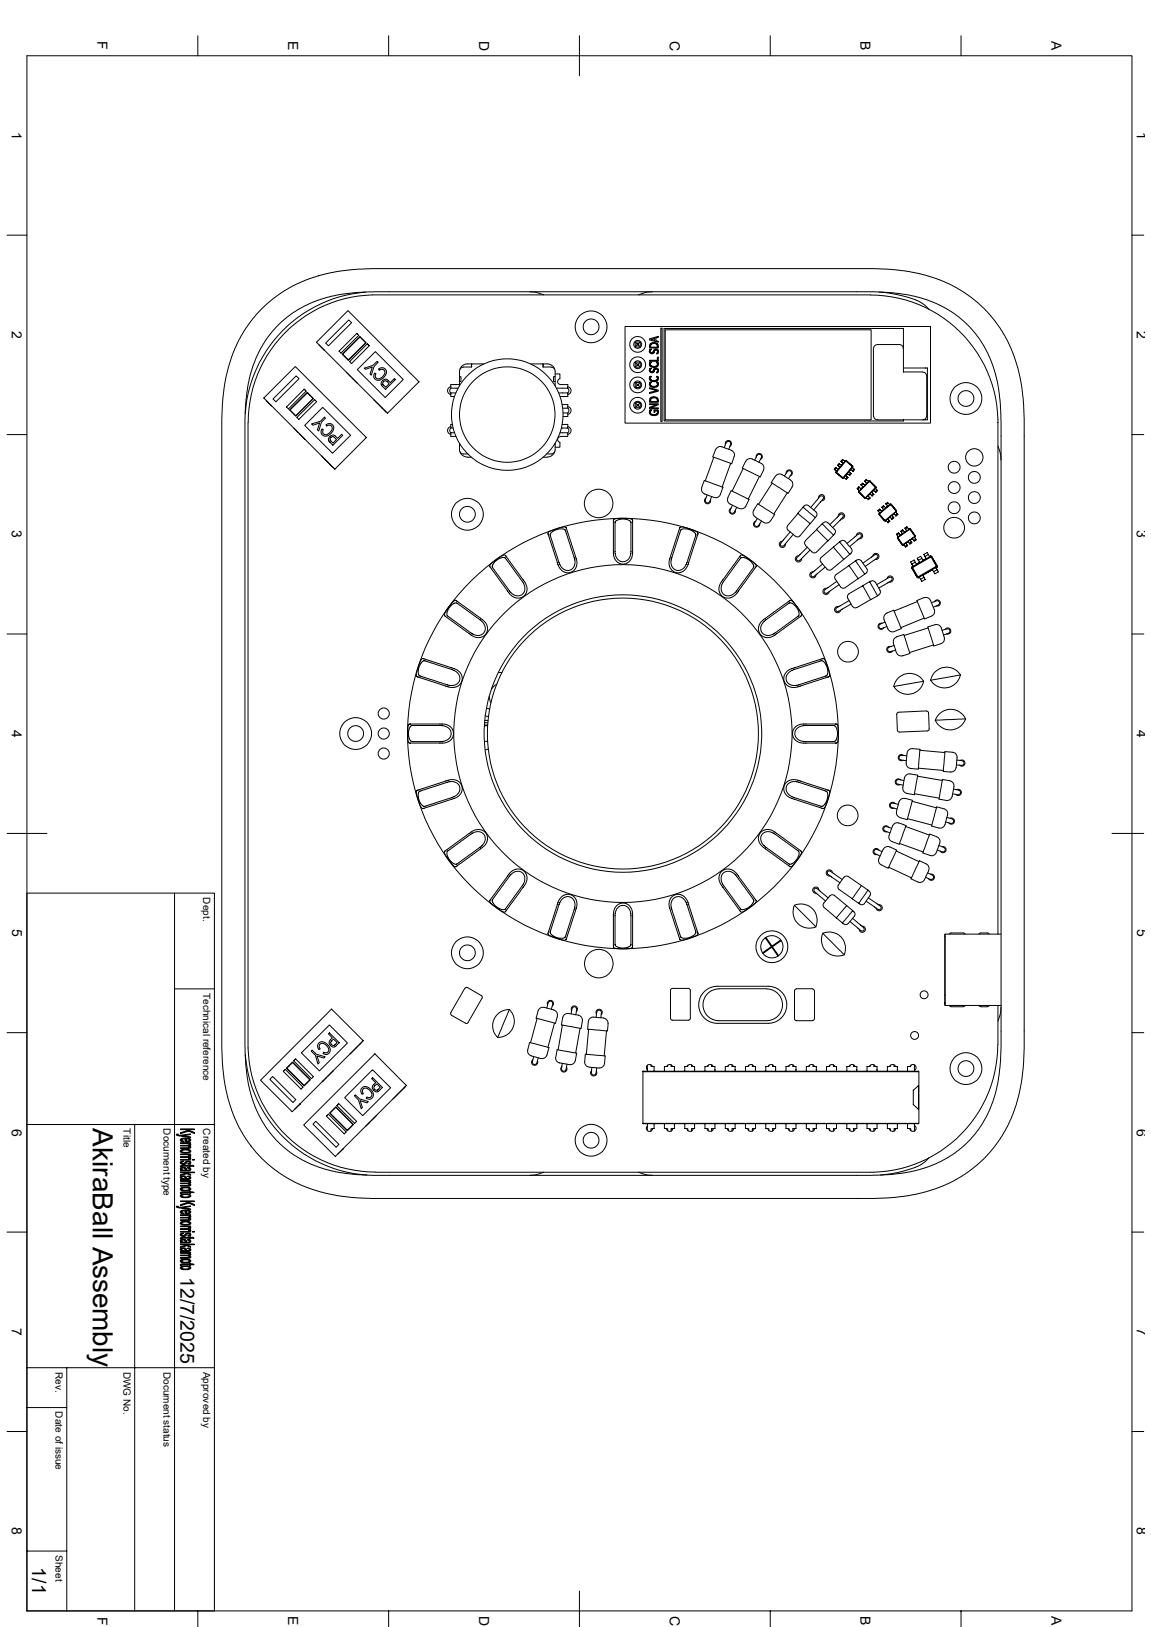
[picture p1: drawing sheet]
<svg xmlns="http://www.w3.org/2000/svg" width="297mm" height="420mm" viewBox="0 0 297 420" stroke-linecap="round" stroke-linejoin="round" font-family="sans-serif">
<defs><g id="words">
<text font-size="7.2" x="23.9" y="291.3" transform="rotate(90 23.9 291.3)">AkiraBall Assembly</text>
<g font-size="5">
<text x="46.6" y="329.6" transform="rotate(90 46.6 329.6)">12/7/2025</text>
<text x="8.3" y="404.6" transform="rotate(90 8.3 404.6)">1/1</text>
</g>
<g font-size="3.6">
<text x="25.1" y="10.7" transform="rotate(90 25.1 10.7)">F</text>
<text x="74.4" y="10.6" transform="rotate(90 74.4 10.6)">E</text>
<text x="123.6" y="10.5" transform="rotate(90 123.6 10.5)">D</text>
<text x="172.8" y="10.5" transform="rotate(90 172.8 10.5)">C</text>
<text x="222.1" y="10.6" transform="rotate(90 222.1 10.6)">B</text>
<text x="271.3" y="10.6" transform="rotate(90 271.3 10.6)">A</text>
<text x="3.1" y="34" transform="rotate(90 3.1 34)">1</text>
<text x="293.4" y="34" transform="rotate(90 293.4 34)">1</text>
<text x="3.1" y="85.4" transform="rotate(90 3.1 85.4)">2</text>
<text x="293.4" y="85.4" transform="rotate(90 293.4 85.4)">2</text>
<text x="3.1" y="136.9" transform="rotate(90 3.1 136.9)">3</text>
<text x="293.4" y="136.9" transform="rotate(90 293.4 136.9)">3</text>
<text x="3.1" y="188.4" transform="rotate(90 3.1 188.4)">4</text>
<text x="293.4" y="188.4" transform="rotate(90 293.4 188.4)">4</text>
<text x="3.1" y="239.9" transform="rotate(90 3.1 239.9)">5</text>
<text x="293.4" y="239.9" transform="rotate(90 293.4 239.9)">5</text>
<text x="3.1" y="291.3" transform="rotate(90 3.1 291.3)">6</text>
<text x="293.4" y="291.3" transform="rotate(90 293.4 291.3)">6</text>
<text x="3.1" y="342.8" transform="rotate(90 3.1 342.8)">7</text>
<text x="293.4" y="342.8" transform="rotate(90 293.4 342.8)">7</text>
<text x="3.1" y="394.3" transform="rotate(90 3.1 394.3)">8</text>
<text x="293.4" y="394.3" transform="rotate(90 293.4 394.3)">8</text>
<text x="25.1" y="417.3" transform="rotate(90 25.1 417.3)">F</text>
<text x="74.4" y="417.2" transform="rotate(90 74.4 417.2)">E</text>
<text x="123.6" y="417.1" transform="rotate(90 123.6 417.1)">D</text>
<text x="172.8" y="417.1" transform="rotate(90 172.8 417.1)">C</text>
<text x="222.1" y="417.2" transform="rotate(90 222.1 417.2)">B</text>
<text x="271.3" y="417.2" transform="rotate(90 271.3 417.2)">A</text>
</g>
<g font-size="2.6">
<text x="52.5" y="231.6" transform="rotate(90 52.5 231.6)">Dept.</text>
<text x="52.5" y="256.3" transform="rotate(90 52.5 256.3)">Technical reference</text>
<text x="31.9" y="291.3" transform="rotate(90 31.9 291.3)">Title</text>
<text x="42.2" y="291.3" transform="rotate(90 42.2 291.3)">Document type</text>
<text x="52.5" y="291.3" transform="rotate(90 52.5 291.3)">Created by</text>
<text x="14.4" y="354.1" transform="rotate(90 14.4 354.1)">Rev.</text>
<text x="31.9" y="354.1" transform="rotate(90 31.9 354.1)">DWG No.</text>
<text x="42.2" y="354.1" transform="rotate(90 42.2 354.1)">Document status</text>
<text x="52.5" y="354.1" transform="rotate(90 52.5 354.1)">Approved by</text>
<text x="14.4" y="364.4" transform="rotate(90 14.4 364.4)">Date of issue</text>
<text x="14.4" y="401.4" transform="rotate(90 14.4 401.4)">Sheet</text>
</g>
</g></defs>
<g fill="none" stroke="#000" stroke-width=".26">
<path d="M6.9 14.4h285.2v401.4h-285.2zM51.1 9.2v5.2M100.3 9.2v5.2M149.5 9.2v10.4M198.8 9.2v5.2M248 9.2v5.2M1.8 60.7h5.1M67.6 79.7l3.2-2.9 2.6-1.8 3.1-1.6 2.6-1.2 6.2-1.8 7.3-.9 133.1-.2 5.4 .3 3.8 .5 3.8 .9 3.7 1.2 3.4 1.5 3.2 1.9 3.5 2.7 2.9 2.9 3.2 4.4 1.5 2.7 1.3 2.9 1.8 6.2 1 7.3 .1 166.1-.3 5.3-.5 3.8-1.2 5.2-1.3 3.5-1.7 3.3-1.8 3-2.1 2.7-3.1 3-4.2 3.1-3 1.7-2.7 1.1-6.2 1.8-7.3 .9-133.1 .2-5.3-.3-3.8-.5-3.9-.9-3.7-1.2-3.4-1.5-3.2-1.9-3.5-2.7-2.8-2.8-3.3-4.4-1.5-2.8-1.3-2.9-1.8-6.2-.9-7.3-.2-166.1 .3-5.3 .6-4.1 .8-3.5 .9-3 1.6-3.7 1.5-2.7 2.3-3.3zM94.3 75.4a33.8 33.8 0 0 0-31 31.4M136.7 75.3l1.8 .2 1.8 .6M168.4 75.3l-1.9 .2-1.7 .6M224.6 76.1h-127.7a32.9 32.9 0 0 0-32.8 33"/>
<path d="M224.6 76.2a33 33 0 0 1 32.9 32v132.9M226.9 75.4a30.2 30.2 0 0 1 10.6 2.6l1.2 .8 1 1M292.1 60.7h3M71.5 84.2l3.7-3.2 4.7-2.6 5.5-1.9 3.1-.6 3.9-.4 4.2-.2h128.9l5.1 .3 4.1 .6 4.4 1.1 2.5 1.1 3 1.5 3 2.1 1.7 1.4 2.4 2.7 1.3 1.7 1.7 3 1.8 4.4 1.2 5.4 .6 6.5v163.4l-.3 5.2-.6 4.1-.7 3-1.3 3.7-1.7 3.2-1.4 2.1-1.9 2.4-2.8 2.6-1.8 1.3-2.9 1.7-4.5 1.8-5.4 1.2-5.5 .5-131.4 .1-5.2-.3-4.1-.6-4.3-1.1-2.6-1-3-1.6-2.9-2-2.5-2.3-1.7-1.8-1.3-1.8-1.7-2.9-1.8-4.5-1.2-5.4-.6-6.5v-163.4l.2-3.7 .5-4.4 .5-2.6 .8-2.9 1.1-2.8 1.5-2.8 2-2.9zM76.2 94.6l18.3 18.3-8.1 8.2-18.3-18.4zM82.3 89l1.4 1.4M83.7 90.4h.1M84 88.6l6-6 .7 .7-5.9 6zM87.5 90.6l4.6-4.5 .4 .4-4.5 4.6zM88.3 91.4l4.6-4.5 1.6 1.6-4.6 4.5zM88.4 91.4l4.5-4.4 1.5 1.5-4.5 4.4zM89.4 96.1l1.2 1.2"/>
<path d="M89.8 80.2l18.3 18.4-8.1 8.1-18.3-18.4zM90.8 97.6l1.5 1.4M94 95l2.2-.7 1.1-1 .3 .2-1.1 1.1-.7 2.3-.3-.4 .6-1.8-1.8 .6zM94.8 88.7l.5 .5-4.6 4.7-.2-.3-.3-.3zM96.9 90.8l7.2 7.2-4.7 4.6-7.2-7.2zM97.7 95.2l.8-.3 .6 .1 .5 .5 .1 .6-.3 .8-.6 .8-.7 .4-.7 .1-.5-.2-.5-.6 .3-1.1 .3 .2-.1 .8 .5 .5h.5l.7-.4 .7-1v-.6l-.4-.4-.6-.1-.4 .3zM98.6 98.4l.6-.5h.4l1.1 .9 1.1-1.1 .2 .3-2.5 2.5-1.1-1.1-.1-.6zM99.1 98.4l.5-.1 .8 .8-.9 .8-.7-.7v-.4zM116.3 99.8a1.03 1.03 0 0 0-.8 1 1.03 1.03 0 0 0 .8 1.1M118.6 99.3h-2.3v.9h1.9M118.6 97.2v1.3M121.7 94.7v-.8a2.44 2.44 0 0 0-3 1.4"/>
<path d="M124.8 93.9h-3.1v.8l-2.1 .1-.7 .3-.3 .7v1.4h.4v1.3h-.4v1.1M137 93.9h3.1v.8l2.1 .1 .8 .3 .3 .7v1.4h-.5v1.3h.5v1.1M140.2 94.7v-.8a2.44 2.44 0 0 1 2.9 1.4M143.3 97.2v1.3M143.3 96.5h1.2v1.2a.77 .77 0 0 0-.6 .9 .77 .77 0 0 0 .8 .7h1.8v.9h-2.9M146.5 99.8a1.03 1.03 0 0 1 .9 1 1.03 1.03 0 0 1-.9 1.1M161.3 84.3h78.8v24.9h-78.8zM163.9 93.5l.5 .5M163.9 98.7l.5 .5M163.9 88.3l.5 .5M163.9 93.5h1.3v1.3h-1.3zM163.9 98.7h1.3v1.3h-1.3z"/>
<path d="M163.9 88.3h1.3v1.3h-1.3zM164.4 94.3l-.5 .5M164.4 99.5l-.5 .5M164.4 89l-.5 .6M164.7 94.3l.5 .5M164.7 99.5l.5 .5M164.7 89l.5 .6M165.2 93.5l-.5 .5v.3h-.3v-.3h.3M165.2 98.7l-.5 .5v.3h-.3v-.3h.3M165.2 88.3l-.5 .5v.2h-.3v-.2h.3M167.6 93h2v-.8h.3v1.1h-2.3zM167.6 87.5l2.3-.7v.3l-.7 .1v.7l.7 .2v.2l-2.3-.5z"/>
<path d="M167.6 95.2l.5-.1-.2 .7 .4 .2 .5-.9 .7-.1 .4 .3v.7l-.1 .2h-.4l.3-.5-.1-.3-.5-.2-.4 .8-.7 .2-.4-.3zM167.7 98.7l.4-.1-.3 .6 .3 .4 1 .1 .4-.1 .2-.4-.3-.6h.3l.2 .5-.1 .5-.7 .4-.9-.1-.6-.5zM167.7 97.2h.4l-.3 .5 .5 .5 1.1-.1 .3-.4-.3-.5h.4l.1 .6-.5 .6-1.2 .1-.6-.5zM167.7 93.5h.4l-.3 .5 .3 .5 .8 .1 .7-.3 .1-.3-.3-.5h.3l.2 .4-.1 .5-.7 .4h-.9l-.6-.5zM167.7 90.2h.4l-.2 .7 .4 .2 .6-.9 .6-.1 .4 .4v.6l-.1 .2h-.4l.3-.6-.2-.3-.3-.1-.5 .8-.3 .2-.5-.1-.3-.4zM167.9 88.6l.5-.2 1 .2 .4 .4 .1 .8h-2.3v-.8zM167.9 87.6l1.1-.3v.6zM168 88.9l.4-.2h.8l.4 .4v.5h-1.7zM170.5 84.7h.4v24.1h-.4zM171.7 85.1h53.1v23.3h-53.1zM233.1 90l-.3-.8-.7-.3h-5.7l-.5 .2-.3 .4-.2 17.9 .5 .8 13.4 .2v-13.4h-6.2M238.1 96.1l.7 .3 .3 .7"/>
<path d="M238.1 96h-5v-11.2h-61.7v23.9h61.7v-.3M239.1 97.1v10.3M1.8 112.2h5.1M64 109.1v160.6a32.9 32.9 0 0 0 32.9 32.9M68.7 103.5h.1M68.7 103.5l.7 .6M69.4 104.2l.7 .6M70.4 103l6-6 .8 .7-6 6zM74.7 105.8l4.6-4.5 1.6 1.6-4.6 4.5zM74.8 105.8l4.5-4.4 1.5 1.5-4.5 4.4zM75.8 110.5l1.2 1.2M77.3 112l1.4 1.4"/>
<path d="M78.5 100.5l.5 .5-4.6 4.6-.5-.5zM78.6 109.8l4.7-4.6 7.2 7.2-4.7 4.6zM80.4 109.4l2.3-.6 1-1.1 .3 .2-1.1 1.1-.6 2.3-.4-.3 .6-1.8-1.8 .6zM81.2 103.2l.5 .5-4.7 4.5-.4-.5zM82.9 117.6l1 1M83.9 118.6l.2 .2M84.1 118.8l1 1M84.1 109.6l.7-.3 .7 .1 .6 .6v.5l-.6 1.3-.8 .6-.8 .2-1-.6-.1-.7 .3-.6 .3 .2-.1 .9 .6 .4 1.1-.4 .7-1.1v-.5l-.4-.4-.4-.1-.6 .3zM85 112.7l.6-.3 .5-.1 1 .9 1.1-1.1 .2 .3-2.5 2.5-1.1-1.2v-.5zM85 119.8l.7 .6M85.3 113.1l.7-.4 .8 .8-.9 .9-.7-.8zM96.5 103.2l1.2 1.2"/>
<path d="M97.7 104.4l1 1M98.6 105.4l.7 .6M99.2 106h.1M99.3 106l.3 .3M99.3 106h.1M99.5 106.3h.1M116.3 110.5l-.3 .6 .3 .6M116.3 100.2l-.3 .6 .3 .6M116.3 101.4v1h1M116.3 111.7v.9h1.3M116.3 101.4h1.3M116.3 111.7h1"/>
<path d="M116.3 110.1a1.03 1.03 0 0 0-.8 1 1.03 1.03 0 0 0 .8 1M116.7 109.6h-.4v.9h.6M118.6 114.4v.3M118.7 116.6l.7 1 1.2 .4M118.7 114.7h-.1v1.5l.3 .7a2.09 2.09 0 0 0 1.8 .3M120.6 118h1M140.2 118h1M143.1 114.7h.2v1.5l-.3 .7a2.09 2.09 0 0 1-1.9 .3M143.1 116.6l-.7 1-1.2 .4M143.3 114.4v.3M143.9 113.2l.1 .6 .5 .4v1.2h-1.2M144.2 101.4h2.3"/>
<path d="M144.5 111.7h2v.9h-1.8M144.7 112.7l-.7 .3M144.9 110.5h1.6M145.1 104.4h1.4v1h-1.3M145.1 109.6h1.4v.9M145.3 106.6h1.2M146.5 101.4v1h-1.9M146.5 110.5l.3 .6-.3 .6M146.5 100.2l.3 .6-.3 .6M146.5 106.6v.9h-1.2M146.5 105.4l.3 .6-.3 .6M146.5 104.9a1.03 1.03 0 0 1 .9 1.1 1.03 1.03 0 0 1-.9 1"/>
<path d="M146.5 110.1a1.03 1.03 0 0 1 .9 1 1.03 1.03 0 0 1-.9 1M163.9 103.9l.5 .6M163.9 103.9h1.3v1.3h-1.3zM164.4 104.7l-.5 .5M164.7 104.7l.5 .5M165.2 103.9l-.5 .6v.2h-.3v-.2h.3M167.6 104.2h2.3v.3l-2 .8h2v.2h-2.3v-.3l1.8-.8h-1.8zM167.6 100.1l2.3 .6v.3l-2.3 .6v-.3l1.9-.5-1.9-.5zM167.7 105.9l.4-.1-.2 .5v.3l.3 .4h1l.5-.4-.1-.6h-.6v.5h-.3v-.7h1.1l.1 .9-.8 .6-1-.1-.5-.5zM167.9 102.7l.5-.3 1 .2 .4 .4 .1 .8h-2.3v-.8zM168 102.9l.4-.2h.8l.4 .4v.5h-1.7zM184.2 118l-2.2 6.1"/>
<path d="M187.2 114.8a.81 .81 0 0 1 .4-1 .81 .81 0 0 1 1.1 .4 .81 .81 0 0 1-.4 1M187.4 114.3l-.5 1.3M187.4 114.3a.63 .63 0 0 1 1-.2 .63 .63 0 0 1 0 1l-.4 .9M188.6 119.6l-2.2 6.1M188.7 116.2l-1.2-.4a2.5 2.5 0 0 0-2.5-.2l-.4 .5-.7 1.8 4.9 1.8 .7-2.5-.3-.6-.5-.4M192.4 119.1l-.8 1.7 1.1 .6 3.5 1.7 .8-1.7a1.6 1.6 0 0 0-1.3-2.1l-.4-.3a2.24 2.24 0 0 0-2.7-.2l-.2 .3M195.2 118.1a.8 .8 0 0 1 .5-1 .8 .8 0 0 1 1 .5 .8 .8 0 0 1-.5 1M195.4 117.6a.64 .64 0 0 1 1-.2 .64 .64 0 0 1-.1 1l-.5 .9M195.4 117.6l-.7 1.2M216.7 119.8l-.4 .5M217 119.1l.4-.5 .6 .5 .4-.2 1.6 1.4-.1 .4 .4 .4M217 119.1l.2 .2"/>
<path d="M217 119.1h.1M217.2 119.3l.4 .2-.5 .6M217.6 118.7l-.4 .6M218.1 119l-1 1.1M218.1 119l.1 .1M218.4 119l1.5 1.4 .1-.1M218.4 119.1l-2.5 2.9 1.7 1.3 2.3-2.8M218.4 119l1.6 1.3M218.4 119h-.3M239.1 107.4l-.3 .7-.7 .3M257.5 115.1l.6 1.8 .2 1.8M292.1 112.2h3"/>
<path d="M85.7 120.4l.4 .3M85.7 120.4h.1M141.5 137.5l.7-.5 2-.7 1.1-.3 .8 .2 2.7 8.6-.1 1.6-1 1.2-.9 .3-.9-.1-1-.5-.5-.7-3-8.8zM142.5 137.2l1.9-.7h.9l.6 .4 2.4 7.6 .1 .9-.3 .8a2.01 2.01 0 0 1-2 1 2.01 2.01 0 0 1-1.7-1.6l-2.5-7.5zM158.4 134.1l.8-.3h2.5l1.1 .1 .4 .3v8.8l-.4 1.5-.7 .7-.7 .3-.8 .1-1-.3-.6-.6-.6-1zM158.8 134.6l.8-.4 1.5-.2 1.1 .2 .6 .6v7.9l-.5 1.5-1.1 .7a2.3 2.3 0 0 1-2.5-2.8zM175.4 136.2l.8-.2 2.4 .7 1.3 .6 .2 .5-2.7 8.4-1.1 1.3-1.5 .4-.8-.2-.7-.5-.5-1-.2-1.1zM175.7 136.8l.5-.3 1.8 .2 1.2 .8 .4 .6-2.5 7.5-.7 1.1-1.2 .5a2.17 2.17 0 0 1-1.8-3.2zM181.1 125.9l.6-1.9 4.9 1.8-.8 2.1-.9 .6-.6-.1M181.1 125.9v1l.8 .6M181.8 127.5l2.4 .9M182.2 128.5a.81 .81 0 0 0-.3 1.1 .81 .81 0 0 0 1 .4 .81 .81 0 0 0 .4-1.1"/>
<path d="M182.5 127.8l-.5 1.2M183.6 128.2l-.2 .5a.84 .84 0 0 1-.4 .9 .84 .84 0 0 1-1-.1v-.5M187.8 128.4l.9-1.7 4.6 2.2-.9 1.8M187.8 128.4a1.58 1.58 0 0 0 1.4 2.1l1.5 .8M188.7 131.1a.8 .8 0 0 0-.5 1.1 .8 .8 0 0 0 1 .5 .8 .8 0 0 0 .5-1M189 130.4l-.4 .9a.68 .68 0 0 0 .1 1.2 .68 .68 0 0 0 1-.7l.4-.8M191.8 120.9l-2.9 5.8M192.4 130.6l-.7 .7-.9-.1M194.9 133.4l-.5-.4v-1l1.1-2 4.4 2.8-1.1 1.7-.5 .4-.6 .1-.6-.2M194.9 133.5l2.2 1.4M195 134.5a.8 .8 0 0 0-.5 1 .8 .8 0 0 0 .9 .6 .8 .8 0 0 0 .6-.9M195.5 133.8l-.6 .9a.68 .68 0 0 0 0 1.1 .68 .68 0 0 0 1.1-.5l.5-.8"/>
<path d="M196 123l-2.9 5.8M199.3 124.7l-3.6 5.5M200.1 122.9l-1.1 1.7 3.7 2.4 .7 .3 1-1.6M201.8 122.6l-.9-.2-.8 .5M201.8 122.5l1.1 .7a2.24 2.24 0 0 1 1.7 2.2l-.2 .3M201.9 139.7a.81 .81 0 0 0-.8 .9 .81 .81 0 0 0 .9 .7 .81 .81 0 0 0 .7-1M202.4 122.9l.3-.5a.91 .91 0 0 1 1.4-.6l.1 .6-.7 1.2M202.9 122.2a.8 .8 0 0 1 .6-.9 .8 .8 0 0 1 .9 .6 .8 .8 0 0 1-.5 1M203.2 127.2l-3.5 5.5M203.2 135.7a1.09 1.09 0 0 0 .7 1.6l1.3 1.1M203.9 137.3l-1.7 2.1a1.2 1.2 0 0 0-.7 1.5l.4 .1 .4-.2M204.7 138l-2.4 2.8"/>
<path d="M205.9 132.5l-2.7 3.2M206.4 138.3l-.5 .3-.6-.2M207.2 130.9l-1.3 1.6 .4 .4 2.8 2.3 1.3-1.6M207.2 130.9l3.2 2.7M207.2 130.9a1.1 1.1 0 0 1 1-.6 1.1 1.1 0 0 1 1 .7 2.68 2.68 0 0 1 1.6 1.9l-.4 .7M207.9 139.6l-.3 .6 .3 .5M209 135.2l-2.6 3.1M209.2 131l1.7-2.1a1.02 1.02 0 0 1 1.6-.7l-.1 .6-2.4 2.9M210.7 136.7l-2.9 2.9M211.2 128.7a.81 .81 0 0 1 .7-1 .81 .81 0 0 1 .9 .7 .81 .81 0 0 1-.8 .9M212.2 135.2l-1.5 1.5 3 2.9 1.4-1.5M212.2 135.2l2.9 2.9"/>
<path d="M212.5 134.9l-.3 .3M212.5 135l.6-.3 .5 .3M213.6 134.9l1.8 1.8M213.6 139.6l-2.9 2.9M215.3 136.7l.3 .5-.3 .6M215.4 137.8l-.3 .3M215.5 121.3l.4 .3-.2 .4 1.7 1.4 .4-.1 .6 .5 .4-.5-.2-.2M215.8 121.8h.1M215.9 120.8l-.4 .5M215.9 122h-.1M216.3 121.2l-.5 .8 1.6 1.4h.3M216.3 120.3l.4 .3"/>
<path d="M216.3 133.3a.8 .8 0 0 1 .8-.9 .8 .8 0 0 1 .8 .8 .8 .8 0 0 1-.9 .8M217 139.7l-.3 .2M217 139.7l.6-.2 .5 .3M217.1 120.1l-.9 1.1-.6-.6-.3 .5 .2 .2M217.1 120.1l-.6-.5-.4 .5 .2 .2M217.5 123.3l-.1 .1M217.5 133.5a.52 .52 0 0 0-.2-.8 .52 .52 0 0 0-.7 .3l-2.5 2.4M217.5 133.5l-2.6 2.7M217.6 123.3l.1 .1M218.1 139.7l.8 1a1.68 1.68 0 0 1 .9 1.9l-.5 .5M218.6 123.1l-.4 .5M219.1 121.8l.4 .3"/>
<path d="M219.5 122.1l.2 .2-.4 .4-.6-.4-.5 .5 .4 .3M219.5 122.1l-.4 .5M219.9 120.4l.1 .2M220 120.3v.3M220 120.6l-.5 .6M220.3 121.1l.2 .1M220.3 121.1l-.4 .4M220.5 121.2h.1M220.5 121.2l-.4 .5-.6-.5-1.8 2.2M221 138.3a.81 .81 0 0 1 .9-.8 .81 .81 0 0 1 .7 .9 .81 .81 0 0 1-1 .7M221.7 126.8h.1M221.8 127h-.1"/>
<path d="M221.8 125.8l-.4 .5M222.2 126.2l-.6-.6-.4 .5 .2 .2M222.3 125.3l.4 .4-1 1.1v.2l1.4 1.6h.3M222.8 124.9l-.5 .4M223.2 128.4l-.1 .2M223.3 124.4l.3 .4-.5 .5-.5-.6-.5 .4 .2 .2M223.4 128.4v.2M223.5 128.4l-.1 .2M223.7 124l-.4 .4M224 128l.4 .4M224.2 124.2l-.1 .1-.6-.6-.4 .5 .2 .2M224.2 124.2h.3"/>
<path d="M224.2 124.2l-2 2M224.2 124.2l.1 .1M224.4 128.4l.1 .2-.4 .4-.5-.6M224.4 128.4l-.5 .4M224.5 124.3l-2.7 2.7 1.6 1.4 2.4-2.5M224.5 124.2l1.6 1.5-.2 .4 .4 .4M224.5 124.2l1.5 1.5M224.5 127.5l-.6 .5M225.3 127.4l.2 .2-.5 .5-.5-.6M225.3 127.4l-.4 .5M225.8 125.8l.2 .1M226 125.9l-2.6 2.7h-.3l-1.5-1.6 .1-.4-.3-.3"/>
<path d="M226 125.7v.2M226.3 126.5l.1 .2-.4 .4-.5-.5-.5 .5 .3 .3M226.3 126.5l-.5 .4M226.5 131.8h.1M226.5 131.8l.2 .2M226.7 132l.3 .4-.2 .4 1.4 1.7 .4-.1 .6 .6 .4-.5M226.9 132.5l.1 .1M227 132.8h-.1M227.2 131.6l-.5 .4M227.5 132l-.6 .5v.3l1.3 1.6 .3 .1M227.5 131l.2 .1M227.5 130.9l.5-.4 .5 .6"/>
<path d="M227.5 130.9v.1M227.7 131.1l.3 .4M228.2 130.7l-.5 .4M228.3 134.3l-.1 .1M228.4 134.3l.1 .2M228.7 130.3l-.1-.3 .4-.3 .5 .6 .5-.2 1.4 1.7v.3M228.7 130.3l.4 .3-1.6 1.4-.5-.6-.5 .4M229.1 133.9l.3 .5M229.1 133.9l-.6 .6M229.2 129.9l-.5 .4M229.4 134.4l.2 .1M229.4 134.4l-.4 .3"/>
<path d="M229.6 134.5h.1M229.7 133.5l.5 .6 .4-.4M229.7 130.2h.3M229.7 130.2l-.6 .5M229.7 130.2v.1M229.9 130.3l-2.9 2.5 1.4 1.5 2.8-2.3M230 130.2l1.3 1.6M230.5 133.5l.1 .1M230.5 133.5l-.5 .4M230.6 133.6v.1M231.2 131.9l.1 .2M231.3 131.8v.3"/>
<path d="M231.3 132.1l-2.2 1.8M231.4 132.1l-.2 .1 .3 .4M231.5 138.1l.3 .4-.2 .4 1.2 1.8h.3M231.5 132.6l.1 .2M231.5 132.6l-.4 .4M231.6 138.6l.2 .1M231.6 132.8h.1M231.7 132.8l-.5 .4-.5-.6-.5 .5 .3 .4M231.7 138.9h-.1M232 137.7l-.5 .4M232.6 137.3l.3 .4M232.9 137.7l-.6 .4-.4-.6-.5 .4 .1 .2"/>
<path d="M232.9 137.8l-1.3 .8v.3l1.2 1.7 .3 .1M233.1 136.9l-.5 .4M233.7 136.5l-.2-.2 .5-.3 .5 .6M233.7 136.5l.3 .4-.6 .5-.5-.7-.4 .4 .1 .2M234.2 136.2l-.5 .3M234.5 136.7l-1.6 1.1M234.7 136.5h.2l1.3 1.8-.1 .3M234.7 136.5l-.2 .1M234.7 136.5l.2 .1M234.7 136.5v.2M234.8 136.7l-3.1 2.2 1.3 1.6 3-2M234.9 136.6l-.1 .1 1.3 1.6"/>
<path d="M234.9 136.6l1.2 1.7M235.2 139.9l.1 .2-.5 .4-.4-.7-.6 .5 .3 .4M235.2 139.9l-.5 .4M236 138.3l.1 .3M236.1 138.6l-3 2.1M236.1 138.6l-.1 .1 .3 .4M236.1 138.3v.3M236.3 139.1v.2M236.3 139.1l-.5 .4M236.3 139.3l.1 .1M236.4 139.4l-.5 .3-.4-.6-.6 .4 .3 .4M116.2 156.5l.8-.7 .8-.2 6.2 4.5 .8 .8 .3 .7 .1 .9-.1 .5a2.32 2.32 0 0 1-3.8 .2l-5.9-4.3v-1.1z"/>
<path d="M116.7 155.5l.5-.4 .5-.1 6.8 5 .8 .7 .5 1.1v1l-.4 .9-.6 .6-.8 .2-1.7-.1-7.5-5.4-.1-.5 .2-.4zM126.6 145.6l2.4-1.9 1-.4h.3l5.3 7.3 .4 1.6-.2 .8-.4 .7-1 .6-1.1 .1-.8-.3-.8-.6-5.3-7.2zM127.6 145.1l1.1-.9 1-.3h.6l4.8 6.6 .3 1-.1 1a2.08 2.08 0 0 1-1.8 1.3 2.08 2.08 0 0 1-2-1.2l-4.4-6.1-.1-.5zM191.1 143.4l.7-.1 1.7 1.1 1.4 1.2 .2 .7-5.4 7.4-1.3 .6h-1.3l-.9-.5-.5-.8-.2-1.1 .3-1zM191.2 144l.8-.1 1.2 .5 1 1.1 .3 .8-4.6 6.4-.9 .8-.9 .3a2.03 2.03 0 0 1-1.9-1.2 2.03 2.03 0 0 1 .4-2.3zM205.7 143.9a.48 .48 0 0 0 0 .7 .48 .48 0 0 0 .7 0M206.1 143.5a.8 .8 0 0 0-.8 .7 .8 .8 0 0 0 .8 .9 .8 .8 0 0 0 .7-.9M207.8 140.8l1.8 1.7M208.3 141.3l-2.6 2.6M209 142l-2.6 2.6M209.6 142.5l.5 .2 .6-.2M209.9 147.6a.81 .81 0 0 0-1 .6 .81 .81 0 0 0 .8 1 .81 .81 0 0 0 .9-.8"/>
<path d="M211.8 145l1.6 1.9M212.3 145.6l-2.1 1.7a1.13 1.13 0 0 0-.8 1.4 1.17 1.17 0 0 0 1.5-.6l2-1.7M213.4 151.9a.81 .81 0 0 0-1 .6 .81 .81 0 0 0 .7 1 .81 .81 0 0 0 .9-.8M215.1 141.2l2.6 3.2M215.1 141.2l1.5-1.3 2.7 3.2M215.1 141.2l-3.3 2.9-.2 .6 .2 .3M215.9 150.1l-2.2 1.5a1.16 1.16 0 0 0-1 1.4 1.16 1.16 0 0 0 1.6-.5l2.2-1.6M216.5 156.6a.81 .81 0 0 0-1.1 .5 .81 .81 0 0 0 .6 1 .81 .81 0 0 0 1-.6M217.7 144.4l-3.2 2.6-.5 .2-.6-.3M218.6 140.3l2-1.7a1.23 1.23 0 0 1 1.6-.6 1.13 1.13 0 0 1-.9 1.4l-2.1 1.7M218.7 154.4l.4 .7a2.96 2.96 0 0 0 1.4 1.8l.6-.1 3.6-2M219 153.3l-.3 .5 .1 .6"/>
<path d="M219.1 146l2.3 3.4 1.7-1.2M219.1 146l1.7-1.2 2.3 3.4M219.1 146l-3.4 2.3a1.13 1.13 0 0 0 .2 1.8 2.71 2.71 0 0 0 1.8 1.7l3.7-2.4M219.1 155l-3.2 1.9M219.3 143.1l-1.6 1.3M219.6 155.9l-2.3 1.4a1.16 1.16 0 0 1-1.6 .3l-.1-.4 .3-.3M220.8 144.8a1.11 1.11 0 0 1 1.1-.3 1.11 1.11 0 0 1 .8 .9l.3 .4a1.71 1.71 0 0 1 .6 2l-.5 .4M222.6 151.2l1.8-1 2.1 3.6-1.8 1zM222.6 151.2l-3.6 2.1M222.7 145.4l2.5-1.8a.68 .68 0 0 1 .7-.5 .68 .68 0 0 1 .6 .6l-.2 .4-3 2.1M224.7 150l-.3 .2M224.7 150l.7-.1 .4 .4"/>
<path d="M225.2 143.6a.81 .81 0 0 1 .9-.8 .81 .81 0 0 1 .7 1 .81 .81 0 0 1-1 .6M225.9 150.3l1.2 2.1M226.2 150.9l2.4-1.3a1.16 1.16 0 0 1 1.5-.4 1.17 1.17 0 0 1-1 1.3l-2.4 1.3M226.8 153.5l-.4 .3M227.1 152.4l.1 .6-.4 .5M228.8 158.2l1.8-.7 .3 .7 1.7 4.1-1.8 .7M228.9 158.3a1.63 1.63 0 0 0-.4 2.5l.1 .3a2.31 2.31 0 0 0 1.9 2l.3-.1M228.9 149.4a.8 .8 0 0 1 1-.7 .8 .8 0 0 1 .5 1 .8 .8 0 0 1-1 .5M232.9 140.5l-.1 .1M233 140.5l.1 .2M234.1 140.7l.1 .2-.5 .3-.4-.6-.2 .1M234.1 140.7l-.5 .3"/>
<path d="M235.3 145.6l.3 .5-.4 .5 1.5 2.5 .5-.1 .7 1.1 .9-.5-.4-.6M235.3 146.6h.2M235.4 146.3l.1 .2M236.2 145.1l-.9 .5M236.7 155.3l-6 2.4M236.9 148.9l-.2 .2M236.9 148.9l.1 .2M237 144.7l.3 .5-.8 .4-.6-1-.9 .5 .3 .5M237.9 144.1l-.9 .6M238.4 154.3l-1.8 .7 1.9 4.7 2.2-.8 .4-.6v-.9M238.4 149l-.9 .6M238.5 159.6l-6 2.4"/>
<path d="M238.5 154.3h.9l.7 .7M238.7 143.7l-.3-.6 .9-.5 .6 1.1 .5-.1 1.5 2.5-.1 .3M238.7 143.7l.3 .5-.8 .5-.6-1.1-.9 .5 .3 .6M239.6 143.1l-.9 .6M240.1 155l1 2.4M240.2 143.6l-4.8 2.7-.1 .3 1.4 2.5h.3M240.2 143.6h.2M240.2 143.6v.2M240.3 143.8l-4.8 2.8 1.4 2.3 4.7-2.7M240.4 143.6l-.1 .2 1.3 2.3h.2M240.4 143.6l1.4 2.5M241.1 155.3a.81 .81 0 0 1 1.1-.4 .81 .81 0 0 1 .4 1.1 .81 .81 0 0 1-1 .4"/>
<path d="M241.6 146.1l.2 .2M241.6 155.1l-1.2 .5M241.6 155.1a.65 .65 0 0 1 .8 .6 .65 .65 0 0 1-.7 .7l-.9 .3M241.8 146.3l-4.8 2.8M241.8 146.4l-.3 .2 .3 .5M241.8 147.1l.3 .5-.8 .5-.7-1-2.5 1.4 .3 .5M241.8 146.1v.2M241.8 147.1l-.9 .5M1.8 163.7h5.1M108.9 170.1l.2-.1 5.3 1.7 3.8 1.4 .6 .6 .4 .8 .1 .7-.3 1-1.1 1-1.5 .3-8.8-2.8-.2-.8 .3-1 .6-2zM108.9 170.9l.3-.3h.4l7.2 2.3 1.4 .9 .5 1.2a2.19 2.19 0 0 1-3.3 1.8l-7.2-2.3-.3-.6v-1.1l.3-.8zM126.3 179.7l.4 1.7"/>
<path d="M128.2 176.6l-1.4 1.3M128.6 173.6h.9M196.4 160.5l7.6-5.6 .3 .2 .9 .9 1.6 2.5v.5l-.4 .3-6.7 4.8-.9 .4-1 .1-.7-.2-1.1-.9-.3-1.4 .2-.9zM197.3 160.3l6.4-4.7 .8 .2 .9 .7 .8 1.7v.5l-.2 .3-6.2 4.5-1.3 .5-1.1-.1a2.04 2.04 0 0 1-.1-3.6zM203 173.4l.9-.6 8.6-2.8 .5 .5 .4 .9 .6 2.2 .1 .9-.2 .2-7.6 2.5-1.9 .3-1.4-.6-.7-1.1v-1.3zM203.5 173.7l1.2-.8 7.2-2.3 .7 .2 .4 .6 .6 1.8-.1 .9-.3 .4-7.3 2.4-1.3 .1-1-.4a1.86 1.86 0 0 1-.1-2.9zM227.2 161.1a.63 .63 0 0 0-.3 1 .63 .63 0 0 0 1 0l1-.4M227.6 160.9a.81 .81 0 0 0-1 .5 .81 .81 0 0 0 .4 1 .81 .81 0 0 0 1.1-.4M228.4 160.6l-1.3 .5M229.4 167.1a.58 .58 0 0 0-.3 .7 .58 .58 0 0 0 .7 .4M230 166.9a.8 .8 0 0 0-1.1 .4 .8 .8 0 0 0 .3 1 .8 .8 0 0 0 1.1-.2M230.7 166.6l-1.3 .4"/>
<path d="M231.1 167.8l-1.3 .4M231.4 164.4l1.8-.6 .4 1.2 1.2 3.7-1.9 .6a1.67 1.67 0 0 1-1.8-1.7l-.2-.4a2.37 2.37 0 0 1-.1-2.4l.6-.4M238.3 175.9a4.2 4.2 0 0 0-4.3-2 4.2 4.2 0 0 0-3.4 3.3M238.3 175.9l-7.7 1.3M238.3 175.9a4.2 4.2 0 0 1-3.4 3.3 4.2 4.2 0 0 1-4.3-2M239.4 161.8l1.9-.6a1.67 1.67 0 0 1 1.9 1.7l.1 .4a2.39 2.39 0 0 1 .1 2.5l-.6 .4-1.8 .6zM239.5 162.1l-6.2 1.9M240.9 166.5l-6.2 1.9M241.3 173.4a4.2 4.2 0 0 1 6.6 .8l-7.7 1.4 .4-1.2zM243.1 162.7l1-.3a.67 .67 0 0 1 1 .4 .67 .67 0 0 1-.7 .8l-.9 .3M243.9 162.5a.8 .8 0 0 1 1.1-.3 .8 .8 0 0 1 .3 1.1 .8 .8 0 0 1-1.1 .3M247.8 174.2a4.2 4.2 0 0 1-3.4 3.3 4.2 4.2 0 0 1-4.3-1.9"/>
<path d="M292.1 163.7h3M105.5 187h9.5l1.2 .5 .4 .5 .4 1v.9l-.8 1.2-1.6 .7h-9l-.2-.3-.2-1v-2.3zM105.9 187.5l.4-.2h7.6l1.2 .3 1 .7a2.07 2.07 0 0 1-.1 2.2 2.07 2.07 0 0 1-2 .9h-7.9l-.4-.5-.3-1.1 .1-1.4zM125 191.4l.8 .1M125 187.2h.8M125.1 186.6h.8M125.1 186h.8M125.3 184.8l.8 .1M125.5 182.9l.8 .1M125.8 187.2l-.8 .1M126 193.3l-.8 .2M205.1 187.8l.8-.6 1-.3h9l.3 .3 .1 1-.1 3.2-.3 .4-9.4-.1-1.1-.5-.8-1-.1-1.2z"/>
<path d="M205.5 188.2l.8-.6 1.3-.3h7.6l.4 .2 .3 .5 .2 1.8-.4 1.3-.5 .3h-7.6l-1.2-.3-1-.7a1.9 1.9 0 0 1 .1-2.2zM231.5 184l.4-.1 7.2-.3 .3 .1 .2 .3 .2 4.1-.2 .4-.3 .2-7.2 .3-.4-.2-.1-.3-.2-4.1zM232.5 196.2l1.4 .1M233.2 195a.8 .8 0 0 0-1.1-.1 .8 .8 0 0 0-.2 1.2 .8 .8 0 0 0 1.1 .1M234 195.1l-1-.1a.63 .63 0 0 0-.9 .3 .63 .63 0 0 0 .4 .9M234.1 194.4l.2-.6 .8-.5 2.3 .1-.5 5.1-2.5-.3-.4-.5-.2-.7M234.1 194.4l-.3 2.6M237 198.3l6.4 .6M237.4 193.7l6.4 .6M245.8 194.2l-2-.2-.4 5.1 2.3 .2 .8-.6 .2-.6M245.8 194.2a1.59 1.59 0 0 1 1.1 2.2l-.1 1.7M246.9 196.2a1.55 1.55 0 0 1 1.9 .8l-.4 .5-1.6-.1"/>
<path d="M247.7 196.3a.8 .8 0 0 1 1.1 .2 .8 .8 0 0 1-.1 1.1 .8 .8 0 0 1-1.1-.1M249.2 185.6a4.2 4.2 0 0 1-3.8 2.8 4.2 4.2 0 0 1-4.1-2.5M249.2 185.6l-7.9 .3M249.2 185.6a4.2 4.2 0 0 0-4.1-2.5 4.2 4.2 0 0 0-3.8 2.8M1.8 215.1h10.3M107.5 204.1l8.8-2.8h1.2l1 .5 .6 .8 .2 .9-.4 1.4-1.3 1.1-8.5 2.7-.4-.2-.5-1.2-.7-2.2zM108.2 204.3l7.5-2.5h1.2l1 .3a2.05 2.05 0 0 1 .7 2.2 2.05 2.05 0 0 1-1.7 1.4l-7.6 2.5-.7-.7-.5-1.1-.2-1.4zM114.7 219.8l7.4-5.4 1.1-.3 1.1 .1 .9 .6 .4 .7 .2 1.4-.7 1.3-7.4 5.5-.5-.1-1.2-1.3-1.2-1.8zM115.4 219.8l6.3-4.6 1.4-.5 1 .1a2.08 2.08 0 0 1 0 3.7l-6.3 4.6-.7-.2-1.1-1-.6-1.3zM196.3 214.9l.5-.4 .7-.3 1.7 .1 7.6 5.4v.5l-.5 1-1.7 2.2-.8 .3-6.8-5-.8-.7-.4-.9-.1-.9zM196.7 215.3l.4-.3a3.1 3.1 0 0 1 3.7 .9l5.3 3.9 .1 .7-.5 1.2-1.1 1.2-1 .2-6.5-4.8-.8-1.6 .1-.8zM202.8 202.1l.6-.5 .8-.3h1.5l8.3 2.7v1.1l-1 3.1-.6 .5-8.6-2.8-.9-.7-.6-1v-1z"/>
<path d="M203.2 202.5l1-.7h1.7l7.3 2.4 .4 .9-.2 1.6-.7 1.1-.4 .3-.4 .1-7.2-2.4-1-.6-.8-1.1v-.9zM226.8 219.5a.79 .79 0 0 0-1-.4 .79 .79 0 0 0-.5 1 .79 .79 0 0 0 1 .5M227.6 219.8l-.5-.2a.84 .84 0 0 0-.9-.4 .84 .84 0 0 0-.6 .8l.2 .4 1.3 .6M227.9 219.2l.4-.5 1-.2 2.1 1-2.2 4.6-1.8-.8a1.59 1.59 0 0 1-.2-2.5l.7-1.6M228.4 214.5l1.3 .5M228.8 213.4a.59 .59 0 0 0-.8 .3 .59 .59 0 0 0 .4 .8M228.8 213.4l1.3 .4M229.3 213.6a.81 .81 0 0 0-1-.4 .81 .81 0 0 0-.4 1.1 .81 .81 0 0 0 1 .4M231 207.4a.8 .8 0 0 0-1.1-.2 .8 .8 0 0 0-.3 1.1 .8 .8 0 0 0 1.1 .3M231.3 219.7l5.9 2.7M231.8 207.6l-.5-.1a.82 .82 0 0 0-1-.2 .82 .82 0 0 0-.5 .9l.4 .3 1.3 .3M231.9 201.3a.66 .66 0 0 0-.7 .7 .66 .66 0 0 0 .9 .5l.9 .2"/>
<path d="M231.9 201.2l1.4 .3M231.9 212.5a1.64 1.64 0 0 0-1.9 1.5l-.6 1.6M231.9 212.4l1.9 .7-1.8 4.8-2.1-.8-.5-.8v-.7M232.1 217.7l6.1 2.2M232.5 201.3a.81 .81 0 0 0-1.2-.1 .81 .81 0 0 0-.2 1.1 .81 .81 0 0 0 1.1 .2M233.4 200.8l-.2 1.3a2.2 2.2 0 0 0 .5 2.6l.3 .1M233.4 200.8l.5-.8 .6-.2 2.3 .3-.9 5-1.9-.3M233.6 206.1l1.9 .5-.1 .3-1.3 4.7-1.9-.5M233.6 206.1a1.6 1.6 0 0 0-1.8 1.8l-.2 .3a2.12 2.12 0 0 0 .3 2.7l.3 .1M233.7 213.4l6.1 2.2M234.2 211.3l6.3 1.7M235.4 206.8l6.2 1.7"/>
<path d="M236 204.9l6.4 1.1M236.8 200.4l6.4 1.1M241.7 216l-1.8-.7-1.8 4.9 2.5 .7 .6-.3 .4-.6M241.7 216a1.6 1.6 0 0 1 .5 2.5l-.6 1.5M242.3 218.3l.5 .1a.92 .92 0 0 1 1 1.3l-.8 .2-1.1-.5M243 218.6a.81 .81 0 0 1 1.1 .4 .81 .81 0 0 1-.4 1.1 .81 .81 0 0 1-1.1-.4M243.2 201.2l1.9 .3a1.64 1.64 0 0 1 .9 2.4v.4a2.32 2.32 0 0 1-1.4 2.3l-2.3-.3zM243.6 208.8a1.6 1.6 0 0 1 .7 2.4l-.1 .4a2.2 2.2 0 0 1-1.6 2.2l-2.2-.6 1.3-4.9 1.9 .5M244.3 211l.6 .2a.89 .89 0 0 1 .9 .2 .89 .89 0 0 1 .2 .9l-.7 .3-1.3-.4M245.2 211.2a.8 .8 0 0 1 1 .4 .8 .8 0 0 1-.3 1.1 .8 .8 0 0 1-1.1-.3M246 203.7l1.4 .3M246.8 203.9a.81 .81 0 0 1 1.1 .2 .81 .81 0 0 1-.2 1.1 .81 .81 0 0 1-1.1-.1"/>
<path d="M247.4 204a.65 .65 0 0 1 .4 .9 .65 .65 0 0 1-1 .2l-1-.2M286.9 215.1h8.2M6.9 230.5h48.4v185.3M45 230.5v185.3M131.8 225.1l.7-.5 .8-.3 1.5 .3 .5 .3 .5 .9 .2 1.4-.6 1.3-2 2.7-3 4.1-.4 .2-2.8-1.8-.8-.8v-.4zM131.8 225.8l.7-.6 .9-.3a2.03 2.03 0 0 1 2 1.2 2.03 2.03 0 0 1-.5 2.3l-4.6 6.4-1-.1-1.3-.7-.9-1-.1-.7zM144.9 232.2l.7-.6 .7-.1a2.17 2.17 0 0 1 1.9 3.2l-2.3 7.2-.6 .3h-1l-1.8-.7-.6-.9 2.3-7zM145 231.4l1.3-.6 1.2 .3 1.1 1.1 .3 1-.6 2.5-2.1 6.5-.4 .5-1.3-.2-1.6-.5-1.1-.5-.4-.4 2.7-8.4zM159.1 233.8l1.2-.7 1.1 .1 .9 .5 .7 1 .2 1.1v8.6l-.3 .4-3.2 .1-1.1-.1-.3-.3v-8.7l.3-1.3zM159.6 234.1h.1a2.07 2.07 0 0 1 2.3 .1 2.07 2.07 0 0 1 .8 2.1v7.8l-.6 .4-1.1 .2-1.8-.2-.6-.6v-7.9l.3-1.1zM173.2 231.7l.9-.7 1.1-.2 1.2 .5 .7 .7 3 8.9-.2 .5-3.5 1.3h-.7l-.3-.2-2.7-8.3v-1.4zM173.7 232.1l.1-.2a2.11 2.11 0 0 1 3.4 1.4l2.4 7.4-.6 .8-.9 .4-1.9 .3-.4-.2-.2-.4-2.4-7.2-.1-1.1z"/>
<path d="M186.2 225l1-.6 1-.1 .8 .3 .8 .6 5.3 7.2-.2 .7-2.4 1.9-.9 .5-.4-.1-5.3-7.3-.4-1.6 .2-.8zM186.7 225.3l.7-.3 .9-.1 .9 .4 .9 .9 4.4 6.1-.1 .7-.9 1-1.7 .8h-.5l-.2-.2-4.7-6.5-.3-.9v-.8zM205 233.7a4.2 4.2 0 0 0 .9 4.7 4.2 4.2 0 0 0 4.6 .9M205 233.7a4.2 4.2 0 0 1 4.6 .9 4.2 4.2 0 0 1 .9 4.6l-5.5-5.5M210.8 229.4l2.9 2.4M210.9 229.4a.55 .55 0 0 0-.8 .2 .55 .55 0 0 0 .3 .8l2.6 2.2M211.3 229.8a.81 .81 0 0 0-.9-.8 .81 .81 0 0 0-.7 .9 .81 .81 0 0 0 1 .7M214.2 231.3l.5-.3 .6 .1 3.2 2.7M214.2 231.2l-.8 1a1.68 1.68 0 0 0-.9 1.9l3.3 2.8M214.8 225.3a.81 .81 0 0 0-.9-.8 .81 .81 0 0 0-.7 1 .81 .81 0 0 0 1 .6M215.8 236.9l1.6 1.4M217.3 227l-2.2-1.5a1.02 1.02 0 0 0-1.6-.3l.2 .6 3 2.1"/>
<path d="M217.4 238.3l.7 .4 .8-.3M217.8 226.5l.5-.4 .6 .2 3.4 2.3M217.8 226.4l-.8 1.1a1.71 1.71 0 0 0-.6 1.9l3.5 2.6M218.5 233.8l-2.7 3.1M218.5 233.8l1.5 1.3-2.6 3.2M220 237.1l2.1 1.7a1.03 1.03 0 0 1 .7 1.5l-.6-.1-2.9-2.3M220 235.1a1.1 1.1 0 0 1 .6 1 1.1 1.1 0 0 1-.6 1l-1.1 1.3M222.3 228.6l-2.4 3.3 1.7 1.3M222.3 228.6l1.7 1.2-2.4 3.4M222.3 239.1a.81 .81 0 0 1 1 .6 .81 .81 0 0 1-.7 1 .81 .81 0 0 1-.9-.8M223.9 229.8a1.15 1.15 0 0 1 .2 2 2.71 2.71 0 0 1-1.8 1.8l-.7-.4M224.1 231.8l2.5 1.8a.67 .67 0 0 1 .7 .5 .67 .67 0 0 1-.4 .7l-.4-.1-3-2.1"/>
<path d="M226.7 233.6a.81 .81 0 0 1 1 .6 .81 .81 0 0 1-.7 .9 .81 .81 0 0 1-.9-.7M229.3 223.9l5.9 2.7M239.4 225.3l.5 .3a.83 .83 0 0 1 .8 .4 .83 .83 0 0 1-.2 1h-.5l-1.2-.6M239.6 224.7l.1-.7-.2-.6-2.3-1.2-2.1 4.7 2.1 .9 .9-.2 .4-.5M239.6 224.7l-1.1 2.3M240.1 225.7a.79 .79 0 0 1 1 .5 .79 .79 0 0 1-.5 1 .79 .79 0 0 1-1-.4M45 255.3h10.3M119.9 255.1l-3.6 6.3M120 255.1l.3-.2 .3 .1 3.6 2 .3 .5-3.9 6.6-.3 .1-3.8-2.1M141.3 259.4a.8 .8 0 0 1 .4-1.1 .8 .8 0 0 1 1 .3 .8 .8 0 0 1-.2 1.1M173.3 255.2l4.3-.1 .5 .3v7.4l-.3 .5-4.3 .1-.4-.3-.1-7.4zM181.5 256.2a4.6 4.6 0 0 1 3.6-1.6h13.1a4.8 4.8 0 0 1 4.8 4.8 4.8 4.8 0 0 1-4.8 4.8h-13.1a4.8 4.8 0 0 1-4.4-2.8 4.8 4.8 0 0 1 .8-5.2z"/>
<path d="M185.5 255.3a4.1 4.1 0 0 0-4.1 4.1 4.1 4.1 0 0 0 4.1 4.1h12.3a4.1 4.1 0 0 0 4.1-4.1 4.1 4.1 0 0 0-4.1-4.1M185.5 255.2h12.3M196.9 246.1l2.3-1.6 1.5 2.3M197.4 242.1l1.7 2.2-2.3 1.7M197.6 241.9l1.6 2.3 2.3-1.5M201.6 242.8l-2.3 1.6 1.6 2.3M205.5 255.3l-.5 .5 .1 7.4 .4 .3h4.1l.5-.5M205.5 255.2h4.1M209.6 255.3l.5 .5M210.2 255.8v7.2M212.3 240.9l5.5 5.6M212.3 240.9a4.2 4.2 0 0 1 4.7 .9 4.2 4.2 0 0 1 .8 4.7"/>
<path d="M212.3 240.9a4.2 4.2 0 0 0 .9 4.7 4.2 4.2 0 0 0 4.6 .9M243.9 241.8h.1M243.8 258.9h.1M243.9 241.1l-.1 17.9M243.9 259v.5M244.9 241.1l.4-.3h3.4l.3 .3M244.9 259.5l.5 .4 3.3-.1 .3-.3M252.6 241.1l.3-.3h2l.4 .3M252.6 259.5l.5 .4 1.8-.1 .4-.3M257.5 259.5v10.2M258.3 241.1h-14.4v18.4h14.4M258.3 260l-.2 1.8-.6 1.8"/>
<path d="M1.8 266.6h5.1M63.3 272.3a33.8 33.8 0 0 0 31.4 31M70.4 277.9l5.9 5.9-.7 .8-6-6zM73.3 276.3l.3-.2 4.6 4.5-.5 .5-4.6-4.5zM73.9 275.8l1.6-1.6 4.6 4.5-1.6 1.6zM74.9 274.9l.6-.6 4.4 4.4-1.4 1.5-4.5-4.4zM76 273.6l.3-.3 4.5 4.7-.5 .4-4.5-4.5zM77.8 271.8l7.2-7.2 4.7 4.6-7.3 7.2zM80.3 271.3l.3-.2 1 1 2.3 .7-.3 .3-1.8-.5 .6 1.7-.4 .4-.6-2.3zM82.2 269.4l.5-.5h.5l1.2 .6 .8 1.3v.6l-.3 .5-.6 .3-.9-.3 .1-.3 .4 .2 .6-.1 .3-.5v-.6l-1-1.1-.9-.2-.5 .5 .2 1-.3 .1-.3-.7zM83.4 279l-.3 .2M84.1 278.3l-.7 .7"/>
<path d="M84.3 278l-.2 .3M84.8 266.9l.2-.3 2.5 2.6-1.3 1.1-.8-.3-.4-.5v-.9l.8-.7zM85.3 277.1l-.7 .7M85.4 268.9l.7-.7 .9 .9-.8 .8h-.3l-.5-.4zM85.6 260.5l8.1 8.1-18.3 18.4-8.2-8.2zM86 276.3l-.7 .8M90.5 271.9l-.2 .2M91.2 271.1l-.7 .8M91.4 270.9l-.2 .3M93 269.4l-1.3 1.3M93 269.3v.1M93.4 269l-.4 .4"/>
<path d="M96.1 278.2l2.6 2.5-1.2 1.1-.8-.1-.6-.6 .1-.9 .7-.7-1-1.1zM116.4 261.4l-.1 .3 .2 .3M128.5 261.7l1.1-.7 1.8-.4-3 7.2a4.2 4.2 0 0 1 .1-6.1zM131.4 260.6a4.2 4.2 0 0 1 1 4.6 4.2 4.2 0 0 1-4 2.6M136.7 269.1l4.9 1.3-.5 1.9a1.69 1.69 0 0 1-2.4 .7l-.4-.1a2.2 2.2 0 0 1-2.2-1.6zM137.5 273.5a.8 .8 0 0 0-.2 1.1 .8 .8 0 0 0 1 .3 .8 .8 0 0 0 .4-1M137.7 272.8l-.1 .5a.88 .88 0 0 0-.3 .9 .88 .88 0 0 0 .7 .6l.6-.5 .3-1.3M138.6 262.9l-1.7 6.3M140.4 260.1h-.7l-.7 .5-.7 2.2 5 1.4 .5-1.9M140.4 260l2.5 .7M141.1 260.2l.3-1a.69 .69 0 0 1 .8-.7 .69 .69 0 0 1 .3 1.1l-.2 .9M142.9 260.7l.8 .6 .1 1"/>
<path d="M143.1 264.1l-1.7 6.2M143.4 272.9l.2 1 .8 .5M143.4 272.9l.4-1.9 4.9 .8-.2 2a1.64 1.64 0 0 1-2.4 .9l-1.7-.3M145 275.3a.81 .81 0 0 0-.2 1.1 .81 .81 0 0 0 1.1 .2 .81 .81 0 0 0 .3-1.1M145.1 274.5a1.43 1.43 0 0 0 .3 2l.6-.2 .3-1.6M145.1 264.6l-1.1 6.4M145.2 262.6l-.3 2 4.7 .8 .3 .1 .4-2a1.63 1.63 0 0 0-1.9-1.6l-.4-.1a2.2 2.2 0 0 0-2.7 .5l-.1 .4M147.5 260.9a.81 .81 0 0 1 .3-1.1 .81 .81 0 0 1 1.1 .2 .81 .81 0 0 1-.2 1.1M148.8 260.6a.66 .66 0 0 0-.8-.7 .66 .66 0 0 0-.5 .9l-.1 .9M148.8 260.6l-.2 1.4M149.7 265.4l-1.2 6.4M151.9 265.7l-.6 6.5"/>
<path d="M152 275.5l-.6-.2-.5-.9 .1-2.3 5.2 .5-.4 2.5-.5 .4-.7 .2M152.1 275.5l2.5 .2M152.7 276.4a.8 .8 0 0 0-.1 1.1 .8 .8 0 0 0 1.1 .1 .8 .8 0 0 0 .1-1.1M152.7 275.5v1a.63 .63 0 0 0 .2 .9 .63 .63 0 0 0 .9-.4M153.8 262.6a1.55 1.55 0 0 1 .8-1.9l.6 .5-.1 1.5M154 275.6l-.2 1.4M154 261.8a.8 .8 0 0 1 .1-1.1 .8 .8 0 0 1 1.1 .1 .8 .8 0 0 1 0 1.1M155.7 262.8l-1.2-.1a2.15 2.15 0 0 0-2.6 .7l-.3 2.3 5.2 .4 .1-1.9M155.7 262.8l.9 .5 .3 .9M156.5 266.1l-.6 6.4M165.9 276.5h71.2v13.6h-71.2M165.9 276.5v13.6"/>
<path d="M165.9 276.5h71.1M167 275v1.5M168 274.9v.4h.8v1.2M168.4 275.3a.81 .81 0 0 0-1.3-.4 .81 .81 0 0 0-.1 1.3M172.1 275.3a.79 .79 0 0 1 .7-.5 .79 .79 0 0 1 .8 .5M172.3 275v.3h-.9v1.2M173.2 274.9v.4h.8v1.2M177.3 275.3a.79 .79 0 0 1 .8-.5 .79 .79 0 0 1 .7 .5M177.5 275v.3h-.8v1.2M178.4 274.9v.4h.8v1.2M182.5 275.3a.79 .79 0 0 1 .8-.5 .79 .79 0 0 1 .7 .5M182.8 275v.3h-.9v1.2"/>
<path d="M183.6 274.9v.4h.9v1.2M187.8 275.3a.79 .79 0 0 1 .7-.5 .79 .79 0 0 1 .8 .5M188 275v.3h-.8v1.2M188.9 274.9v.4h.8v1.2M193 275.3a.79 .79 0 0 1 .8-.5 .79 .79 0 0 1 .7 .5M193.2 275v.3h-.8v1.2M194.1 274.9v.4h.8v1.2M198.2 275.3a.79 .79 0 0 1 .8-.5 .79 .79 0 0 1 .7 .5M198.4 275v.3h-.8v1.2M199.3 274.9v.4h.9v1.2M203.5 275.3a.79 .79 0 0 1 .7-.5 .79 .79 0 0 1 .8 .5M203.7 275v.3h-.9v1.2"/>
<path d="M204.6 274.9v.4h.8v1.2M208.7 275.3a.79 .79 0 0 1 .7-.5 .79 .79 0 0 1 .8 .5M208.9 275v.3h-.8v1.2M209.8 274.9v.4h.9v1.2M214 275.3a.79 .79 0 0 1 .7-.5 .79 .79 0 0 1 .7 .5M214.1 275v.3h-.8v1.2M215.1 274.9v.4h.8v1.2M219.2 275.3a.79 .79 0 0 1 .7-.5 .79 .79 0 0 1 .7 .5M219.3 275v.3h-.8v1.2M220.3 274.9v.4h.8v1.2M224.4 275.3a.79 .79 0 0 1 .7-.5 .79 .79 0 0 1 .8 .5M224.6 275v.3h-.9v1.2"/>
<path d="M225.5 274.9v.4h.8v1.2M229.6 275.3a.79 .79 0 0 1 .8-.5 .79 .79 0 0 1 .7 .5M229.8 275v.3h-.8v1.2M230.7 274.9v.4h.9v1.2M234.9 275.3a.8 .8 0 0 1 1.2-.3 .8 .8 0 0 1-.1 1.3M235 275v.3h-.8v1.2M236 274.9v1.6M257.5 269.7a33 33 0 0 1-32.1 32.9h-128.5M292.1 266.6h3M6.9 290.3h48.4M34.8 290.3v125.5M77.3 285l-1.2 1.3"/>
<path d="M77.4 285h.1M78.4 290.4l18.3-18.4 8.2 8.2-18.4 18.3zM81.5 289.4l6 6-.8 .8-5.9-6zM84.5 287.9l.3-.3 4.5 4.6-.5 .5-4.6-4.6zM86.7 285.7l4.5 4.6-1.6 1.6-4.6-4.6zM86.7 285.8l4.4 4.5-1.5 1.5-4.4-4.5zM87.2 285.1l.2-.2 4.6 4.6-.5 .5-4.6-4.6zM88.6 296.5l-1.4 1.4M88.6 296.5h.1M88.9 283.3l7.2-7.2 4.7 4.7-7.2 7.2zM91.4 282.9l.3-.3 1.1 1.1 2.2 .7-.3 .3-1.8-.6 .6 1.8-.3 .3-.7-2.3zM93.5 280.8l.6-.3h.4l1.4 .9 .5 1-.1 .6-.3 .5-.5 .3-1-.3 .2-.3 .8 .1 .5-.5v-.5l-.4-.7-1.1-.7-.6 .1-.3 .2-.1 .6 .3 .5-.4 .2-.3-1.1z"/>
<path d="M95.3 289.8l-1 1M95.5 289.6l-.2 .3M96.6 280.4l.6-.6 .9 .9-.7 .7h-.3l-.5-.3zM97.2 287.9l-1.4 1.4M102.4 282.7l-1 1M102.6 282.5l-.2 .2M103.5 281.5l-.9 1M104.2 280.9l-.6 .6M104.2 280.9h.1M104.4 280.6l-.2 .3M104.5 280.5v.1M165.9 290.1h71.1"/>
<path d="M167 290.1v1.8M167 290.7a.8 .8 0 0 0 .3 1.3 .8 .8 0 0 0 1.1-.7M168.8 290.1v1.2l-.8 .1v.6M171.4 290.1v1.2l.9 .1v.5M173.6 291.3a.81 .81 0 0 1-.8 .8 .81 .81 0 0 1-.8-.8M174 290.1v1.2l-.8 .1v.6M176.7 290.1v1.2l.8 .1v.5M178.9 291.3a.81 .81 0 0 1-.8 .8 .81 .81 0 0 1-.9-.8M179.2 290.1v1.2l-.8 .1v.6M181.9 290.1v1.2l.9 .1v.5M184.1 291.3a.81 .81 0 0 1-.8 .8 .81 .81 0 0 1-.8-.8M184.5 290.1v1.2l-.9 .1v.6"/>
<path d="M187.2 290.1v1.2l.8 .1v.5M189.3 291.3a.81 .81 0 0 1-.8 .8 .81 .81 0 0 1-.8-.8M189.7 290.1v1.2l-.8 .1v.6M192.4 290.1v1.2l.8 .1v.5M194.6 291.3a.81 .81 0 0 1-.8 .8 .81 .81 0 0 1-.8-.8M194.9 290.1v1.2l-.8 .1v.6M197.6 290.1v1.2l.8 .1v.5M199.8 291.3a.81 .81 0 0 1-.8 .8 .81 .81 0 0 1-.8-.8M200.2 290.1v1.2l-.9 .1v.6M202.8 290.1v1.2l.9 .1v.5M205 291.3a.81 .81 0 0 1-.8 .8 .81 .81 0 0 1-.8-.8M205.4 290.1v1.2l-.8 .1v.6"/>
<path d="M208.1 290.1v1.2l.8 .1v.5M210.2 291.3a.81 .81 0 0 1-.8 .8 .81 .81 0 0 1-.8-.8M210.7 290.1v1.2l-.9 .1v.6M213.3 290.1v1.2l.8 .1v.5M215.5 291.3a.81 .81 0 0 1-.8 .8 .81 .81 0 0 1-.8-.8M215.9 290.1v1.2l-.8 .1v.6M218.5 290.1v1.2l.8 .1v.5M220.7 291.3a.81 .81 0 0 1-.8 .8 .81 .81 0 0 1-.8-.8M221.1 290.1v1.2l-.8 .1v.6M223.7 290.1v1.2l.9 .1v.5M225.9 291.3a.81 .81 0 0 1-.8 .8 .81 .81 0 0 1-.8-.8M226.3 290.1v1.2l-.8 .1v.6"/>
<path d="M229 290.1v1.2l.8 .1v.5M231.1 291.3a.81 .81 0 0 1-.7 .8 .81 .81 0 0 1-.9-.8M231.6 290.1v1.2l-.9 .1v.6M234.2 290.1v1.2l.8 .1v.5M235.7 281.4l1.3-1.2v6.1l-1.3-1.1zM236 290.5a.81 .81 0 0 1 0 1.4 .81 .81 0 0 1-1.2-.6M236 290.5v1.5M236 290.1v.4M239.7 298.9l-1.6 1.4-1.8 1M1.8 318.1h5.1M140.3 302.6l-1.8 .6-1.8 .2M164.8 302.6l1.7 .6 1.9 .2"/>
<path d="M236.3 301.3l-4.5 1.3-4.6 .7M292.1 318.1h3M6.9 353.1h48.4M17.2 353.1v62.7M1.8 369.5h5.1M6.9 363.3h10.3M292.1 369.5h3M6.9 400.4h10.3M51.1 415.8v4.1M100.3 415.8v4.1M149.5 410.7v9.2M198.8 415.8v4.1"/>
<path d="M248 415.8v4.1"/>
<circle cx="152.5" cy="84.4" r="4.1"/>
<circle cx="152.5" cy="84.4" r="2.04"/>
<circle cx="164.5" cy="94.1" r="2.04"/>
<circle cx="164.5" cy="99.3" r="2.04"/>
<circle cx="164.5" cy="88.9" r="2.04"/>
<circle cx="164.6" cy="99.4" r="1.02"/>
<circle cx="164.6" cy="94.1" r="1.02"/>
<circle cx="164.6" cy="88.9" r="1.02"/>
<circle cx="130.9" cy="107" r="14.4"/>
<circle cx="130.9" cy="107" r="12.3"/>
<circle cx="164.5" cy="104.6" r="2.04"/>
<circle cx="164.6" cy="104.6" r="1.02"/>
<circle cx="249.3" cy="102.9" r="4.1"/>
<circle cx="249.3" cy="102.9" r="2.04"/>
<circle cx="251.4" cy="118.1" r="2.25"/>
<circle cx="120.6" cy="132.8" r="4.1"/>
<circle cx="120.6" cy="132.7" r="2.04"/>
<circle cx="154.5" cy="130" r="3.7"/>
<circle cx="246.2" cy="136.2" r="2.66"/>
<circle cx="246.2" cy="120.6" r="1.53"/>
<circle cx="246.2" cy="125.9" r="1.53"/>
<circle cx="246.2" cy="131.1" r="1.53"/>
<circle cx="251.4" cy="123.2" r="1.53"/>
<circle cx="251.4" cy="128.4" r="1.53"/>
<circle cx="251.4" cy="133.7" r="1.53"/>
<circle cx="218.8" cy="168.2" r="2.66"/>
<circle cx="91.8" cy="189.4" r="4.1"/>
<circle cx="91.8" cy="189.3" r="2.04"/>
<circle cx="99" cy="184.2" r="1.43"/>
<circle cx="99" cy="189.4" r="1.43"/>
<circle cx="99" cy="194.5" r="1.43"/>
<circle cx="160.7" cy="189.3" r="55.6"/>
<circle cx="160.7" cy="189.3" r="35"/>
<circle cx="160.7" cy="189.4" r="35.8"/>
<circle cx="160.7" cy="189.3" r="43.6"/>
<circle cx="218.7" cy="210.5" r="2.66"/>
<circle cx="120.6" cy="246" r="4.1"/>
<circle cx="120.6" cy="245.9" r="2.04"/>
<circle cx="154.5" cy="248.7" r="3.7"/>
<circle cx="199.2" cy="244.4" r="4.1"/>
<circle cx="199.2" cy="244.4" r="2.87"/>
<circle cx="238.5" cy="256.8" r="1.02"/>
<circle cx="236" cy="267.3" r="1.02"/>
<circle cx="249.3" cy="275.9" r="4.1"/>
<circle cx="249.3" cy="275.8" r="2.04"/>
<circle cx="152.5" cy="294.4" r="4.1"/>
<circle cx="152.5" cy="294.3" r="2.04"/>
</g>
<g fill="#000" stroke="#000" stroke-width=".26">
<path d="M45.6 292.8l.4-.1-.1 .5-.3-.2z" fill-rule="evenodd"/>
<path d="M46.7 294l.2-.1v.5l.5 .2v.2l-.3-.1a.41 .41 0 0 1-.5-.2 .41 .41 0 0 1 .1-.5z" fill-rule="evenodd"/>
<path d="M46.9 299.8l.5-.1v.1l-.5 .3z" fill-rule="evenodd"/>
<path d="M46.6 292.4l1.8-.6 .3 .2-2.1 .7z" fill-rule="evenodd"/>
<path d="M48.8 295.1l.1 .3z" fill-rule="evenodd"/>
<path d="M46.9 293.9l1.6-.1 .4 .1v.4l-.8-.3v.8h-.3v-.8h-.7l-.2 .3z" fill-rule="evenodd"/>
<path d="M46.6 295.7l2.2-.1 .1 .2v.3l-.4-.3h-1.9z" fill-rule="evenodd"/>
<path d="M46.9 296.8l1.5-.1 .5 .1v.4l-.8-.4-1 .1-.2 .3z" fill-rule="evenodd"/>
<path d="M46.6 299.9l.3-.1v.3a.62 .62 0 0 0 .6 .3 .62 .62 0 0 0 .5-.6l.8-.1 .1 .4a.56 .56 0 0 0-.6-.2 .56 .56 0 0 0-.4 .5l-.4 .2a.62 .62 0 0 1-.6 0 .62 .62 0 0 1-.3-.6z" fill-rule="evenodd"/>
<path d="M46.6 299.3h2.6v.2h-2.6z" fill-rule="evenodd"/>
<path d="M46.6 293.1l2.6-.4v.2l-1.8 .3z" fill-rule="evenodd"/>
<path d="M45.9 292.9l3.3 .6v.2l-2.9-.5h-.4z" fill-rule="evenodd"/>
<path d="M46.6 295h2.6v.1h-.4v.2l-2.2-.1z" fill-rule="evenodd"/>
<path d="M46.6 297.9h2.6v.2h-.4v.2l-.5-.2h-1.7z" fill-rule="evenodd"/>
<path d="M46.6 298.6h2.6v.1h-.4v.3l-.3-.2h-1.9z" fill-rule="evenodd"/>
<path d="M48.1 294v.6h.3l.5-.2v-.5a.4 .4 0 0 1 .3 .5 .4 .4 0 0 1-.5 .3l-.6 .1z" fill-rule="evenodd"/>
<path d="M48.9 295.2a.32 .32 0 0 1 .3 .4 .32 .32 0 0 1-.4 .2z" fill-rule="evenodd"/>
<path d="M46.6 296.3l2.1-.1 .2-.4a.34 .34 0 0 1 .3 .5 .34 .34 0 0 1-.5 .2h-2.1z" fill-rule="evenodd"/>
<path d="M46.7 296.9l.2-.1v.5l.3 .1 1.2 .1 .5-.2v-.5a.43 .43 0 0 1 .3 .6 .43 .43 0 0 1-.6 .2h-1.4a.44 .44 0 0 1-.6-.2 .44 .44 0 0 1 .1-.5z" fill-rule="evenodd"/>
<path d="M48.8 298.1l.4 .1-.1 .3-.4-.1z" fill-rule="evenodd"/>
<path d="M48.8 298.7l.4 .4h-.5z" fill-rule="evenodd"/>
<path d="M47.8 291.6h.6l1.8 .8v.2z" fill-rule="evenodd"/>
<path d="M46.6 291.4h3.6v.2h-3.6z" fill-rule="evenodd"/>
<path d="M49.7 299.3h.5v.2h-.5z" fill-rule="evenodd"/>
<path d="M45.6 311.4h.4l-.1 .3-.3-.1z" fill-rule="evenodd"/>
<path d="M46.9 301.7v.4z" fill-rule="evenodd"/>
<path d="M46.9 304v.3z" fill-rule="evenodd"/>
<path d="M46.6 300.9l.3-.1 .1 .4h-.4z" fill-rule="evenodd"/>
<path d="M46.6 307.8l.3-.1 .1 .4h-.4z" fill-rule="evenodd"/>
<path d="M46.6 319.5l.3-.1 .1 .4h-.4z" fill-rule="evenodd"/>
<path d="M46.6 312.7l.3-.2v.5l.5 .1v.3l-.3-.1a.45 .45 0 0 1-.5-.6z" fill-rule="evenodd"/>
<path d="M46.9 318.3h.5v.1l-.5 .3z" fill-rule="evenodd"/>
<path d="M46.6 301.5l.3-.2 .9 .1v.6a.54 .54 0 0 0-.3-.5 .54 .54 0 0 0-.6 .2l-.1 .3-.3-.2z" fill-rule="evenodd"/>
<path d="M46.5 303.8l.4-.3 .8 .1 .2 .1v.6a.56 .56 0 0 0-.4-.6 .56 .56 0 0 0-.6 .3l-.1 .2z" fill-rule="evenodd"/>
<path d="M46.6 311l1.8-.6 .3 .2-2.1 .6z" fill-rule="evenodd"/>
<path d="M48.8 304.9l.1 .3z" fill-rule="evenodd"/>
<path d="M48.8 313.7l.1 .3z" fill-rule="evenodd"/>
<path d="M48.4 301.3l.5 .1v.4l-.5-.3z" fill-rule="evenodd"/>
<path d="M48.4 303.6h.5v.4l-.2-.2-.3-.1z" fill-rule="evenodd"/>
<path d="M46.6 305.4l2.2-.1 .1 .3v.3l-.3-.3h-2z" fill-rule="evenodd"/>
<path d="M46.9 306.6l.7-.2 1.2 .1 .1 .4-.6-.3-1.1 .1-.3 .2z" fill-rule="evenodd"/>
<path d="M46.9 308.3l1.6-.1 .4 .1v.4l-.6-.3h-.8l-.6 .3z" fill-rule="evenodd"/>
<path d="M46.9 312.5l1.6-.1 .4 .1v.3l-.8-.3v.9h-.3v-.9l-.7 .1-.2 .3z" fill-rule="evenodd"/>
<path d="M46.6 314.2h2.2l.1 .2v.3l-.4-.3h-1.9z" fill-rule="evenodd"/>
<path d="M46.9 315.4l1.7-.1 .3 .1v.4l-.8-.4-1 .1-.2 .3z" fill-rule="evenodd"/>
<path d="M46.6 318.5l.3-.2v.4a.62 .62 0 0 0 .6 .2 .62 .62 0 0 0 .5-.5l.8-.1 .1 .4a.54 .54 0 0 0-.6-.2 .54 .54 0 0 0-.4 .5l-.3 .2a.69 .69 0 0 1-1-.6z" fill-rule="evenodd"/>
<path d="M48.4 319.9l.5 .1v.4l-.5-.3z" fill-rule="evenodd"/>
<path d="M46.6 303.2l1.5-.5 1.1 .4v.3l-1-.4-1.6 .4z" fill-rule="evenodd"/>
<path d="M46.6 317.9h2.6v.2h-2.6z" fill-rule="evenodd"/>
<path d="M46.6 304.8h2.6v.1h-.4v.2l-.5-.2h-1.7z" fill-rule="evenodd"/>
<path d="M46.6 311.7l2.6-.4v.1l-1.8 .3z" fill-rule="evenodd"/>
<path d="M45.9 311.4l3.3 .7v.2l-2.9-.5-.4-.1z" fill-rule="evenodd"/>
<path d="M46.6 313.6h2.6v.1h-.4v.2l-2.2-.1z" fill-rule="evenodd"/>
<path d="M46.6 316.5h2.6v.2h-.4v.2l-.6-.2h-1.6z" fill-rule="evenodd"/>
<path d="M46.6 317.2h2.6v.1h-.4v.3l-.3-.2h-1.9z" fill-rule="evenodd"/>
<path d="M48.9 299.8a.41 .41 0 0 1 .3 .6 .41 .41 0 0 1-.7 0l.4-.2z" fill-rule="evenodd"/>
<path d="M46.6 302.1h.3v-.3l1 .3 .1-.5a.46 .46 0 0 0 .4 .5 .46 .46 0 0 0 .5-.3v-.4l.3 .3a.6 .6 0 0 1-.3 .6 .6 .6 0 0 1-.6 0h-1.7z" fill-rule="evenodd"/>
<path d="M46.6 304.3h.3v-.2l1 .2 .1-.5a.47 .47 0 0 0 .3 .5 .47 .47 0 0 0 .6-.3v-.4l.3 .3a.6 .6 0 0 1-.3 .6 .6 .6 0 0 1-.6 0h-1.7z" fill-rule="evenodd"/>
<path d="M48.9 304.9a.33 .33 0 0 1 .3 .4 .33 .33 0 0 1-.4 .3z" fill-rule="evenodd"/>
<path d="M46.6 306h2l.3-.1v-.3a.36 .36 0 0 1 .3 .5 .36 .36 0 0 1-.6 .1h-2z" fill-rule="evenodd"/>
<path d="M46.6 306.7l.3-.1v.3l.2 .3 1.1 .1 .7-.3v-.4a.43 .43 0 0 1 .3 .5 .43 .43 0 0 1-.6 .3l-1.7-.1a.35 .35 0 0 1-.4-.2 .35 .35 0 0 1 .1-.4z" fill-rule="evenodd"/>
<path d="M46.7 308.4l.2-.1v.4l.2 .2 1.1 .1 .6-.2 .1-.5a.43 .43 0 0 1 .3 .6 .43 .43 0 0 1-.6 .2h-1.5a.43 .43 0 0 1-.5-.2 .43 .43 0 0 1 .1-.5z" fill-rule="evenodd"/>
<path d="M48.1 312.5v.6h.3l.5-.1v-.5a.4 .4 0 0 1 .3 .5 .4 .4 0 0 1-.5 .3l-.6 .1z" fill-rule="evenodd"/>
<path d="M48.9 313.8a.32 .32 0 0 1 .3 .4 .32 .32 0 0 1-.4 .2z" fill-rule="evenodd"/>
<path d="M46.6 314.9l2.1-.1 .2-.4a.36 .36 0 0 1 .3 .5 .36 .36 0 0 1-.6 .1h-2z" fill-rule="evenodd"/>
<path d="M46.7 315.5l.2-.1v.4l.3 .2 1.2 .1 .5-.3v-.4a.45 .45 0 0 1 .3 .6 .45 .45 0 0 1-.6 .2h-1.4a.44 .44 0 0 1-.6-.2 .44 .44 0 0 1 .1-.5z" fill-rule="evenodd"/>
<path d="M48.8 316.7l.4 .1-.1 .3-.4-.1z" fill-rule="evenodd"/>
<path d="M48.8 317.3l.4 .4h-.5z" fill-rule="evenodd"/>
<path d="M48.9 318.3a.41 .41 0 0 1 .3 .7 .41 .41 0 0 1-.7-.1l.4-.1z" fill-rule="evenodd"/>
<path d="M46.9 300.8l2.3-.1 .9 .3h-.9v.2h-.3v-.2l-2 .1z" fill-rule="evenodd"/>
<path d="M46.9 307.7l2.3-.1 .9 .2h-.9v.3h-.3v-.3l-2 .2z" fill-rule="evenodd"/>
<path d="M46.9 319.4l2.3-.1 .9 .3h-.9v.2h-.3v-.2l-2 .1z" fill-rule="evenodd"/>
<path d="M46.6 302.6h3.6v.1l-2.3 .2-1.3-.2z" fill-rule="evenodd"/>
<path d="M47.8 310.2h.6l1.8 .7v.3z" fill-rule="evenodd"/>
<path d="M46.6 310h3.6v.2h-3.6z" fill-rule="evenodd"/>
<path d="M49.7 317.9h.5v.2h-.5z" fill-rule="evenodd"/>
<path d="M46.9 320.3v.4z" fill-rule="evenodd"/>
<path d="M46.9 322.5v.4z" fill-rule="evenodd"/>
<path d="M46.6 326.4l.3-.1 .1 .3-.4 .1z" fill-rule="evenodd"/>
<path d="M46.6 320.1l.3-.2 .9 .1v.6a.53 .53 0 0 0-.4-.5 .53 .53 0 0 0-.5 .2l-.1 .3-.3-.3z" fill-rule="evenodd"/>
<path d="M46.5 322.4l.4-.3 .8 .1 .2 .1v.6a.56 .56 0 0 0-.4-.6 .56 .56 0 0 0-.6 .2l-.1 .3h-.1z" fill-rule="evenodd"/>
<path d="M48.8 323.5l.1 .3z" fill-rule="evenodd"/>
<path d="M48.4 322.2h.5v.4l-.2-.2-.3-.1z" fill-rule="evenodd"/>
<path d="M46.6 324l2.2-.1 .1 .2v.3l-.3-.2-2-.1z" fill-rule="evenodd"/>
<path d="M46.9 325.2l.7-.2 1.2 .1 .1 .4-.6-.3h-1.1l-.3 .3z" fill-rule="evenodd"/>
<path d="M46.9 326.9l1.6-.1 .4 .1v.4a1.67 1.67 0 0 0-2 0z" fill-rule="evenodd"/>
<path d="M46.6 321.8l1.5-.5 1.1 .4v.3l-1-.4-1.6 .4z" fill-rule="evenodd"/>
<path d="M46.6 323.3h2.6v.2h-.4v.2l-.5-.2h-1.7z" fill-rule="evenodd"/>
<path d="M46.6 320.7h.3v-.3l1 .3 .1-.5a.46 .46 0 0 0 .4 .5 .46 .46 0 0 0 .5-.3v-.4l.3 .3a.6 .6 0 0 1-.3 .6 .6 .6 0 0 1-.6-.1l-1.7 .1z" fill-rule="evenodd"/>
<path d="M46.6 322.9h.3v-.2l1 .2 .1-.5a.47 .47 0 0 0 .3 .5 .47 .47 0 0 0 .6-.3v-.4l.3 .3a.53 .53 0 0 1-.2 .5 .53 .53 0 0 1-.6 0l-1.8 .1z" fill-rule="evenodd"/>
<path d="M48.9 323.5a.33 .33 0 0 1 .3 .4 .33 .33 0 0 1-.4 .2z" fill-rule="evenodd"/>
<path d="M46.6 324.6h2l.3-.1v-.4a.36 .36 0 0 1 .3 .5 .36 .36 0 0 1-.6 .2h-2z" fill-rule="evenodd"/>
<path d="M46.6 325.3l.3-.1v.3l.2 .3h1.1l.7-.2v-.4a.43 .43 0 0 1 .3 .5 .43 .43 0 0 1-.6 .3h-1.5a.46 .46 0 0 1-.5-.2 .46 .46 0 0 1 0-.5z" fill-rule="evenodd"/>
<path d="M46.7 327l.2-.1v.4l.2 .2 1.1 .1 .6-.2 .1-.5a.43 .43 0 0 1 .3 .6 .43 .43 0 0 1-.6 .2h-1.4a.44 .44 0 0 1-.6-.2 .44 .44 0 0 1 .1-.5z" fill-rule="evenodd"/>
<path d="M46.9 326.3l2.3-.2 .9 .4h-.9v.1h-.3v-.1l-2 .1z" fill-rule="evenodd"/>
<path d="M46.6 321.1h3.6v.2l-2.3 .1-1.3-.1z" fill-rule="evenodd"/>
</g>
<use href="#words"/>
</svg>
